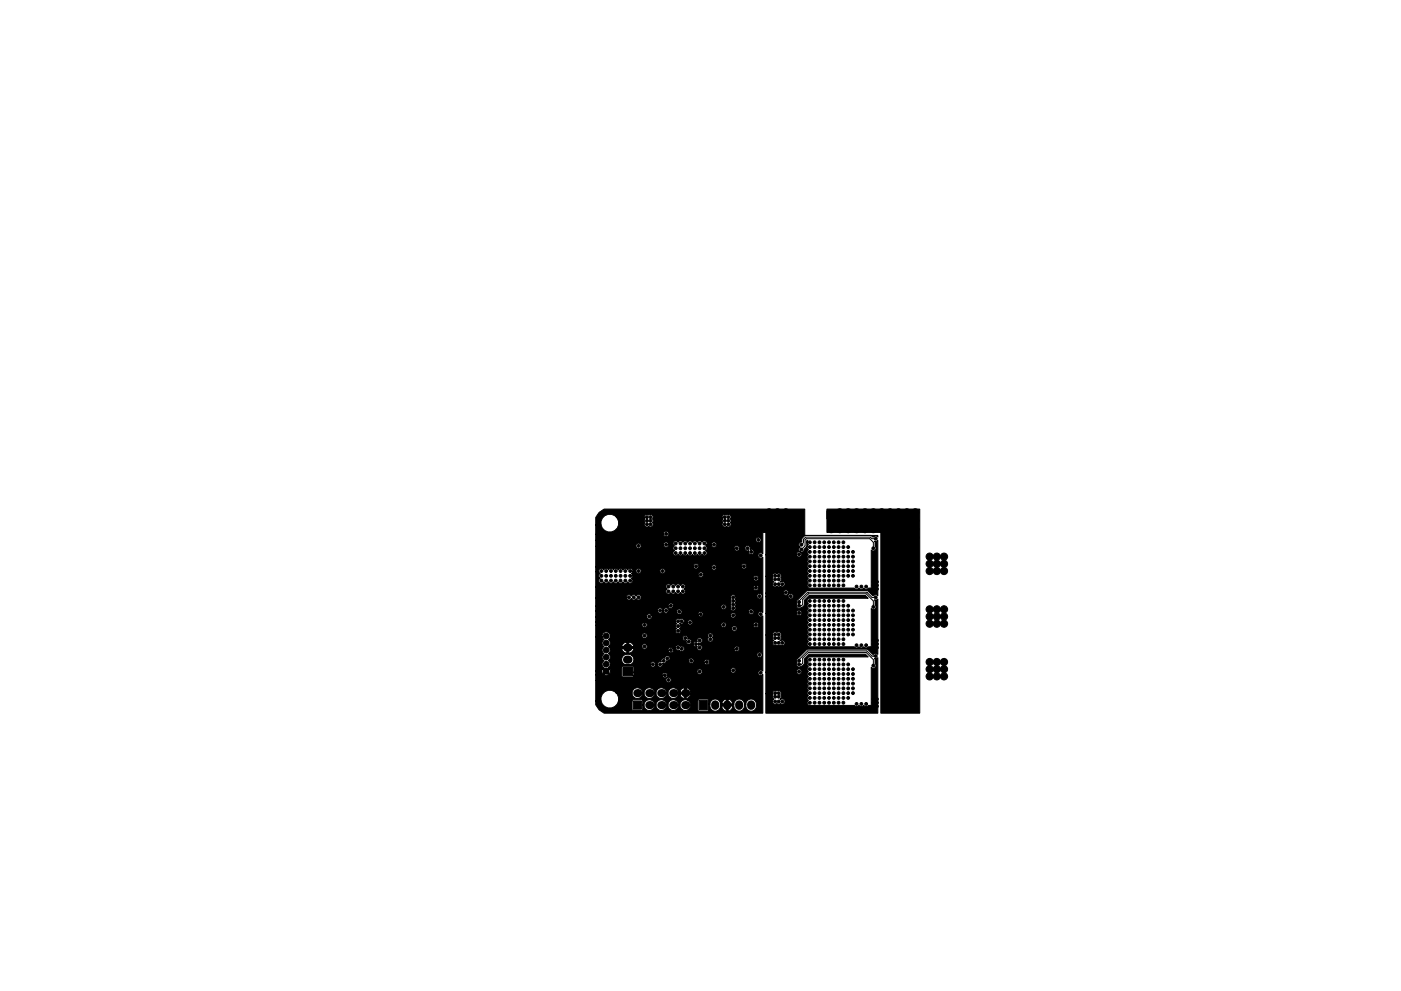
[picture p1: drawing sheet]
<svg xmlns="http://www.w3.org/2000/svg" width="297mm" height="210mm" viewBox="0 0 297 210" stroke-linecap="round" stroke-linejoin="round" font-family="sans-serif">
<g fill="#000" stroke="#000" stroke-width=".21">
<path d="M127 108.7l1.1-.7h42.5l.1 5.6h15.4v.3l-.3-.2-.8 .2-.5-.3h-13.7l-.8 .7v.7a.58 .58 0 0 0-.6 .4 .58 .58 0 0 0 .3 .7 .57 .57 0 0 0-.1 1 .57 .57 0 0 0 .9-.6l.5-.5 .1-1.3h.2l-.2 .5 .3 .3a.69 .69 0 0 0 0 1.1 .64 .64 0 0 0 0 1 .64 .64 0 0 0 0 1 .64 .64 0 0 0 0 1.1 .64 .64 0 0 0 0 1 .64 .64 0 0 0 0 1 .64 .64 0 0 0 0 1 .64 .64 0 0 0 0 1 .68 .68 0 0 0 0 1.1h9.7a.64 .64 0 0 0 1 0 .64 .64 0 0 0 1.1 0l.1 .1a.57 .57 0 0 0 .8-.1l.6-.1v-8a.57 .57 0 0 0 .9 0 .57 .57 0 0 0-.1-.8l-.1-1.1 .4 .1 .3-.3v11.8l-.5-.2-.6 .2-1.2-1.1h-12.5l-2.4 2.1v.5l.1 .2a.59 .59 0 0 0 .1 .9 .59 .59 0 0 0 .8-.1l.6-.5v-1l1.1-1.1h11.9l.6 .6-12.7 .1a.68 .68 0 0 0 0 1 .64 .64 0 0 0 0 1.1 .64 .64 0 0 0 0 1 .64 .64 0 0 0 0 1 .64 .64 0 0 0 0 1 .64 .64 0 0 0 0 1 .64 .64 0 0 0 0 1 .64 .64 0 0 0 0 1.1 .64 .64 0 0 0 0 1 .68 .68 0 0 0 0 1h9.7a.64 .64 0 0 0 1 0 .64 .64 0 0 0 1.1 0l.1 .2a.57 .57 0 0 0 .8-.2h.6v-8.1a.57 .57 0 0 0 .9 .1 .57 .57 0 0 0-.1-.9l-.1-1.1 .4 .1 .3-.2v11.7l-.5-.2-.6 .2-1.2-1.1h-12.5l-2.4 2.2v.4l.1 .3a.59 .59 0 0 0 .1 .8 .59 .59 0 0 0 .8-.1l.6-.5v-1l1.1-1h11.9l.6 .6h-12.7a.68 .68 0 0 0 0 1.1 .64 .64 0 0 0 0 1 .64 .64 0 0 0 0 1 .64 .64 0 0 0 0 1 .64 .64 0 0 0 0 1 .64 .64 0 0 0 0 1.1 .64 .64 0 0 0 0 1 .64 .64 0 0 0 0 1 .64 .64 0 0 0 0 1 .68 .68 0 0 0 0 1.1h9.7a.64 .64 0 0 0 1 0 .64 .64 0 0 0 1.1 0l.1 .1a.57 .57 0 0 0 .8-.1l.6-.1v-8a.57 .57 0 0 0 .9 0 .57 .57 0 0 0-.1-.8l-.1-1.1h.4l.3-.2v11.8h-23.7v-4.1h1.4l.1 .2-.1 .5 .3 .4a.6 .6 0 0 0-.2 .9 .6 .6 0 0 0 .9 .1l.4 .1 .3-.1a.59 .59 0 0 0 .8-.1 .59 .59 0 0 0-.1-.9 .59 .59 0 0 0-.8 .1v-.1a.56 .56 0 0 0 .1-.9 .61 .61 0 0 0 0-.8 .61 .61 0 0 0-.8 0 .57 .57 0 0 0-.7 0 .57 .57 0 0 0-.2 .6h-1.4v-4.6h6.5v.2a.57 .57 0 0 0 1 0 .57 .57 0 0 0-.4-.9 .57 .57 0 0 0-.6 .7h-6.5v-7.9h1.4l.1 .4a.56 .56 0 0 0 .2 .8 .6 .6 0 0 0-.2 .9 .6 .6 0 0 0 .9 .1l.4 .1 .3-.2a.59 .59 0 0 0 .8-.1 .59 .59 0 0 0-.1-.8 .59 .59 0 0 0-.8 0 .56 .56 0 0 0 .1-.9 .61 .61 0 0 0 0-.8 .61 .61 0 0 0-.8-.1 .57 .57 0 0 0-.7 0 .57 .57 0 0 0-.2 .6h-1.4v-4.5h6.5v.2a.57 .57 0 0 0 1 0 .57 .57 0 0 0-.4-.9 .57 .57 0 0 0-.6 .7h-6.5v-3.6h4.7l.1 .2a.57 .57 0 0 0 .9 0 .57 .57 0 0 0-.3-.9 .57 .57 0 0 0-.7 .7h-4.7v-.8h3.7v.2a.57 .57 0 0 0 1 0 .57 .57 0 0 0-.4-.8 .57 .57 0 0 0-.6 .6h-3.7v-3.5h1.4l.1 .3a.56 .56 0 0 0 .2 .8 .6 .6 0 0 0-.2 .9 .6 .6 0 0 0 .9 .1l.4 .1 .3-.1a.59 .59 0 0 0 .8-.1 .59 .59 0 0 0-.1-.8 .59 .59 0 0 0-.8 0v-.1a.56 .56 0 0 0 .1-.9 .61 .61 0 0 0 0-.8 .61 .61 0 0 0-.8 0 .57 .57 0 0 0-.7 0 .57 .57 0 0 0-.2 .6h-1.4v-4.6h6.5v.2a.57 .57 0 0 0 1 0 .57 .57 0 0 0-.4-.9 .57 .57 0 0 0-.6 .7h-6.5l-.1-4.7h-.6v4.5a.57 .57 0 0 0-.8-.1 .57 .57 0 0 0 0 .9 .57 .57 0 0 0 .8-.1v11.7l-.1-.1a.57 .57 0 0 0-.8 .2 .57 .57 0 0 0 .1 .7 .57 .57 0 0 0 .8-.1v11.8l-.1-.1a.57 .57 0 0 0-.8 .1 .57 .57 0 0 0 .1 .8 .57 .57 0 0 0 .8-.1v8.2h-33.6a2.65 2.65 0 0 1-1.8-2.6h1.1l.3 .7a1.89 1.89 0 0 0 1.9 .8 1.89 1.89 0 0 0 1.5-1.5h2.9v1.8l.3 .2h1.8l.2-.2v-.9h.2a1.13 1.13 0 0 0 1.2 1.1 1.13 1.13 0 0 0 1.1-1.1h.3a1.13 1.13 0 0 0 1.1 1.1 1.13 1.13 0 0 0 1.1-1.1h.3a1.13 1.13 0 0 0 1.2 1.1 1.13 1.13 0 0 0 1.1-1.1h.3a1.13 1.13 0 0 0 1.7 1 1.13 1.13 0 0 0-.1-2h2.2v2l.1 .3h2l.1-.3v-1.2h.3v.4a1.12 1.12 0 0 0 1 1.1 1.12 1.12 0 0 0 1.2-.9h.3l.2 .4 .6 .5 .2-.1v-1h.4v1a.88 .88 0 0 0 .9-1h-2.2l-.1 .2h-.3l.1-.6h2.8a1.17 1.17 0 0 0 1.1 1.5 1.17 1.17 0 0 0 1.1-1.5h.3v.4a1.15 1.15 0 0 0 1.4 1.1 1.15 1.15 0 0 0 .9-1.5 1.13 1.13 0 0 0-1.1-1.1 1.13 1.13 0 0 0-1.2 1.1h-.3v-.4a1.13 1.13 0 0 0-1.3-.7 1.13 1.13 0 0 0-.9 1.1h-2.8l-.1-.2h.3l.1 .2h.9v-1h.4v1h.9v-.2a1.2 1.2 0 0 0-1.1-.9 1.2 1.2 0 0 0-1.2 .9h-.3v-.2a1.13 1.13 0 0 0-1.3-.7 1.13 1.13 0 0 0-.9 1.1h-.3v-.9l-.2-.2h-1.8l-.2 .3h-2.2a1.11 1.11 0 0 0-1.6 1h-.3l-.1-.5a1.13 1.13 0 0 0-1.3-.6 1.13 1.13 0 0 0-.9 1.1h-.3l-.1-.5a1.13 1.13 0 0 0-1.2-.6 1.13 1.13 0 0 0-.9 1.1h-.3l-.1-.5a1.13 1.13 0 0 0-1.3-.6 1.13 1.13 0 0 0-.9 1.1h-.2l-.1-1-.2-.1h-1.7l-.3 .2h-2.9a1.75 1.75 0 0 0-.5-1.7l3.4 .1a1.13 1.13 0 0 0 1.2 1.1 1.13 1.13 0 0 0 1.1-1.2l.2 .1a1.13 1.13 0 0 0 1.2 1.1 1.13 1.13 0 0 0 1.1-1.2l.3 .1a1.13 1.13 0 0 0 1.1 1.1 1.13 1.13 0 0 0 1.1-1.2l.3 .1a1.12 1.12 0 0 0 1 1.1 1.12 1.12 0 0 0 1.2-.8h.4l.2 .4 .5 .4 .2-.1v-.8h.4v.8a.8 .8 0 0 0 .9-.8h-2.2v.1h-.4v-.7h.4v.2h.9v-.9h.4v.9h.9v-.2a1.23 1.23 0 0 0-1.1-.7 1.23 1.23 0 0 0-1.1 .7l-.4-.1a1.13 1.13 0 0 0-1.3-.7 1.13 1.13 0 0 0-.9 1.1h-.3l-.1-.4a1.13 1.13 0 0 0-1.2-.7 1.13 1.13 0 0 0-.9 1.1h-.3l-.1-.4a1.13 1.13 0 0 0-1.3-.7 1.13 1.13 0 0 0-.9 1.1h-.2l-.1-.4a1.13 1.13 0 0 0-1.3-.7 1.13 1.13 0 0 0-.9 1.1h-3.4l-.3-.2a1.9 1.9 0 0 0-2.1-.1 1.9 1.9 0 0 0-.8 2h-1.1v-4.3h14.9l.1 .2a.57 .57 0 0 0 .9 0 .57 .57 0 0 0-.4-.9 .57 .57 0 0 0-.6 .7h-14.9v-1.2h1.8l.4 .2 .5-.2-.5-.5-.4 .5h-1.8v-.8h1.3l.2 .5 .5-.5h.5l.4 .5 .3-.4-.3-.5-.4 .4h-.5l-.5-.4-.2 .4h-1.3v-7.3h1.4l.3 .6a.87 .87 0 0 0 .1 1.5 .86 .86 0 0 0 0 1.5 .86 .86 0 0 0 0 1.5 .89 .89 0 0 0 0 1.5l.4 .5 .5-.6h2.8v1.8l.3 .2h2l.3-.2h6l.1 .2a.57 .57 0 0 0 .9 0 .57 .57 0 0 0-.3-.9 .57 .57 0 0 0-.7 .7h-6v-.8h13.4a.57 .57 0 0 0 .7 .4 .57 .57 0 0 0 .4-.7h6l.1 .3a.57 .57 0 0 0 .9 0 .57 .57 0 0 0-.3-.9 .57 .57 0 0 0-.7 .6h-6l-.1-.1a.57 .57 0 0 0-.7-.2 .57 .57 0 0 0-.3 .6h-13.4v-1.1l-.3-.1h-2l-.3 .2h-2.8l.4-.5h8.5a.57 .57 0 0 0 .5 .4 .57 .57 0 0 0 .6-.4h.4l.1 .2a.57 .57 0 0 0 .7 .2 .57 .57 0 0 0 .3-.8h.5l.3-.4h4.7l.1 .2a.56 .56 0 0 0 .9 .1h2.3l.1 .2a.57 .57 0 0 0 .9 0 .57 .57 0 0 0-.3-.9 .57 .57 0 0 0-.7 .7l-2.3-.1a.57 .57 0 0 0-.3-.9 .57 .57 0 0 0-.7 .7l-4.7-.1a.57 .57 0 0 0 .7-.4 .57 .57 0 0 0-.4-.7 .57 .57 0 0 0-.7 .6l-.3-.1a.56 .56 0 0 0-.4 .9l-.4-.1a.57 .57 0 0 0-.4 .7h-.4v-.2a.57 .57 0 0 0-.7-.5 .57 .57 0 0 0-.4 .7h-8.5l-.1-.7-.3-.2 .2-.3h2.6a1.28 1.28 0 0 0 1.5 1.2 1.28 1.28 0 0 0 1-1.6l-.4-.5h26.6l.1 .3a.57 .57 0 0 0 .9 0 .57 .57 0 0 0-.4-.9 .57 .57 0 0 0-.6 .6h-26.6l-.2-.1a1.31 1.31 0 0 0-1.9 1h-2.5a.87 .87 0 0 0-.3-1.2 .84 .84 0 0 0 .4-.9h2.4l.5 .6 .4 .2 .2-.1v-.9h.4v.9a.92 .92 0 0 0 .9-.5h7.5l.1 .2a.57 .57 0 0 0 .8 .2 .57 .57 0 0 0 0-.9h.6l.5 .5 .3-.1a.57 .57 0 0 0 .8 .3 .57 .57 0 0 0 .2-.8 .57 .57 0 0 0-.7-.2 .57 .57 0 0 0-.7-.3 .57 .57 0 0 0-.4 .6l-.6-.1a.57 .57 0 0 0-.7 0 .57 .57 0 0 0-.2 .6h-7.5l.1-.4-4.9 .2-.3-.5h7a.57 .57 0 0 0 .8 .4 .57 .57 0 0 0 .2-.9h9.9l.3 .3h.5a.56 .56 0 0 0 .2 .8 .56 .56 0 0 0 .8-.1h6.8l.1 .2a.57 .57 0 0 0 1 0 .57 .57 0 0 0-.4-.9 .57 .57 0 0 0-.7 .7l-6.8-.1a.57 .57 0 0 0 0-.7 .57 .57 0 0 0-.7-.1v-.5h.1a.57 .57 0 0 0 .7-.5 .57 .57 0 0 0-.7-.6 .57 .57 0 0 0-.4 .8h-.3a.57 .57 0 0 0-.5 .7l-10-.1a.57 .57 0 0 0-.7 0 .57 .57 0 0 0-.2 .6l-7.1-.1 .1-.2h2.7l.1 .2h1v-.9h.4v.9h1a1.04 1.04 0 0 0-1.4-.9 .98 .98 0 0 0-1.1 .7h-2.7l.2-.1a.87 .87 0 0 0-.3-1.2l.2-.2h15.5l.3 .4h.5a.57 .57 0 0 0 .5 .8 .57 .57 0 0 0 .6-.6 .57 .57 0 0 0-.8-.5l.1-.3-.2-.3h4.4v.2a.62 .62 0 0 0 .1 .8 .62 .62 0 0 0 .8 0 .62 .62 0 0 0 .1-.8 .57 .57 0 0 0-.4-.9 .57 .57 0 0 0-.6 .7l-4.5-.1a.57 .57 0 0 0-.6 0 .57 .57 0 0 0-.3 .6h-15.5l.2-.5h6.7l.1 .2a.57 .57 0 0 0 .9 0 .57 .57 0 0 0-.3-.9 .57 .57 0 0 0-.7 .7h-6.7v-.2a.88 .88 0 0 0-1-.7 .88 .88 0 0 0-.7 1h-1.4v-2.4h9.8l.1 .2a.57 .57 0 0 0 .9 0 .57 .57 0 0 0-.3-.9 .57 .57 0 0 0-.7 .7h-9.8v-.8h16.9l.3 .4-.2 .2a.56 .56 0 0 0 .2 .8 .57 .57 0 0 0-.2 .9 .57 .57 0 0 0 .8 .1 .57 .57 0 0 0 .1-.8h10.9l.1 .2a.57 .57 0 0 0 1 0 .57 .57 0 0 0-.4-.9 .57 .57 0 0 0-.7 .7h-10.9l-.2-.2 .2-.1 .1-.5h8.6v.2a.57 .57 0 0 0 .6 .2 .57 .57 0 0 0 .5-.4h5.7l.1 .2a.57 .57 0 0 0 1 0 .57 .57 0 0 0-.4-.9 .57 .57 0 0 0-.7 .7h-5.7v-.2a.57 .57 0 0 0-.7-.5 .57 .57 0 0 0-.4 .7h-8.6l-.3-.4 .6 .1 .4-.2h.7a.57 .57 0 0 0 .9 .4 .57 .57 0 0 0 0-1 .57 .57 0 0 0-.9 .4v.2h-.7a.61 .61 0 0 0-.1-.8 .61 .61 0 0 0-.8-.1 .57 .57 0 0 0-.7 0 .57 .57 0 0 0-.2 .6h-16.9v-1h10.8l.1 .2a.57 .57 0 0 0 .8 .2 .57 .57 0 0 0 .1-.9h9.9l.1 .2a.56 .56 0 0 0 .9 .1h5.9l.1 .2a.57 .57 0 0 0 .9 0 .57 .57 0 0 0-.3-.9 .57 .57 0 0 0-.7 .7h-5.9l.2-.5-.2-.3h9.7l.1 .2a.57 .57 0 0 0 .9 0 .57 .57 0 0 0-.3-.9 .57 .57 0 0 0-.7 .7l-9.8-.1a.57 .57 0 0 0-.6 0 .57 .57 0 0 0-.3 .6l-10-.1a.57 .57 0 0 0-.7 0 .57 .57 0 0 0-.2 .6h-10.8v-1.3h13.1l.1 .3a.57 .57 0 0 0 .6 .2 .57 .57 0 0 0 .4-.5l.2 .3a.56 .56 0 0 0 1 0h1.8v.2a.57 .57 0 0 0 1 0 .57 .57 0 0 0-.4-.9 .57 .57 0 0 0-.6 .7h-1.8a.57 .57 0 0 0-.4-.9 .57 .57 0 0 0-.6 .6h-.2v-.2a.57 .57 0 0 0-.7-.4 .57 .57 0 0 0-.4 .6h-13.1v-1h15.4l.1 .2a.56 .56 0 0 0 .9 .1h10.2v.2a.57 .57 0 0 0 1 0 .57 .57 0 0 0-.4-.9 .57 .57 0 0 0-.6 .7l-10.2-.1a.57 .57 0 0 0-.3-.8 .57 .57 0 0 0-.7 .6h-15.4v-1.7h6.5l.1 .2a.56 .56 0 0 0 1-.1l.1 .2a.56 .56 0 0 0 .9-.2 .57 .57 0 0 0 .6 .3 .57 .57 0 0 0 .4-.4h19l.1 .2-.1 .3 .1 .5-.1 .3 .1 .4a.62 .62 0 0 0 0 .8 .62 .62 0 0 0 .9 0 .62 .62 0 0 0 0-.8l.1-.4-.1-.3 .1-.5-.1-.3 .1-.5h4.5a.57 .57 0 0 0 .9 .4 .57 .57 0 0 0 0-1 .57 .57 0 0 0-.9 .4v.2h-4.5a.57 .57 0 0 0-.7-.4 .57 .57 0 0 0-.4 .7h-19v-.3a.57 .57 0 0 0-.4-.4 .57 .57 0 0 0-.6 .3l-.2-.2a.56 .56 0 0 0-.8 .2 .57 .57 0 0 0-.7-.3 .57 .57 0 0 0-.4 .7h-6.5v-2.3h14.9l.3 .4a.57 .57 0 0 0-.2 .9 .57 .57 0 0 0 .9-.2l.2 .2a.56 .56 0 0 0 .9-.2l.1 .2a.56 .56 0 0 0 .9-.2 .57 .57 0 0 0 .9 .2 .57 .57 0 0 0-.2-.9l.2-.2h14.5l.1 .2a.57 .57 0 0 0 1 0 .57 .57 0 0 0-.4-.9 .57 .57 0 0 0-.7 .7h-14.4a.57 .57 0 0 0-.2-.8 .57 .57 0 0 0-.8 .2l-.2-.2a.56 .56 0 0 0-.8 .2l-.2-.2a.56 .56 0 0 0-.9 .2 .57 .57 0 0 0-.7-.3 .57 .57 0 0 0-.3 .7h-14.9v-3.3h.6l.4 .4-.3 .1a.56 .56 0 0 0 .3 .9 .57 .57 0 0 0-.2 .9 .57 .57 0 0 0 .9-.2l.2 .3a.56 .56 0 0 0 .8-.3l.2 .3a.56 .56 0 0 0 .8-.3l.2 .3a.56 .56 0 0 0 .9-.3l.2 .3a.56 .56 0 0 0 .8-.3l.2 .3a.56 .56 0 0 0 .8-.3 .57 .57 0 0 0 .8 .3 .57 .57 0 0 0 .1-.9h25.7l.1 .2a.57 .57 0 0 0 1 0 .57 .57 0 0 0-.4-.9 .57 .57 0 0 0-.7 .7h-25.7l-.1-.1 .2-.2 .1-.5h13.8l.1 .2a.57 .57 0 0 0 1 0 .57 .57 0 0 0-.4-.8 .57 .57 0 0 0-.7 .6h-13.8l-.3-.3 .3-.4h.6l.1 .2a.57 .57 0 0 0 .6 .2 .57 .57 0 0 0 .4-.4h4l.1 .2a.57 .57 0 0 0 .9 0 .57 .57 0 0 0-.3-.9 .57 .57 0 0 0-.7 .7h-4v-.3a.57 .57 0 0 0-.6-.4 .57 .57 0 0 0-.5 .7h-.6v-.3a.57 .57 0 0 0-.5-.4 .57 .57 0 0 0-.6 .3l-.2-.2a.56 .56 0 0 0-.8 .2l-.2-.2a.56 .56 0 0 0-.8 .2l-.2-.2a.56 .56 0 0 0-.9 .2l-.1-.2a.56 .56 0 0 0-.9 .2l-.2-.2a.56 .56 0 0 0-.8 .2 .57 .57 0 0 0-.7-.3 .57 .57 0 0 0-.4 .7h-.6v-1.1h20.7l.1 .3a.56 .56 0 0 0 .9 0h2.8l.1 .2a.57 .57 0 0 0 .7 .2 .57 .57 0 0 0 .3-.7h5.3l.1 .3a.57 .57 0 0 0 .9 0 .57 .57 0 0 0-.4-.9 .57 .57 0 0 0-.6 .6h-5.3v-.1a.57 .57 0 0 0-.7-.2 .57 .57 0 0 0-.4 .6h-2.7a.57 .57 0 0 0-.4-.9 .57 .57 0 0 0-.7 .6h-20.7v-4.3h8.5l.1 .2a.57 .57 0 0 0 .7 .2 .57 .57 0 0 0 .3-.6h4.8v.2a.57 .57 0 0 0 .8 .2 .57 .57 0 0 0 .3-.7h.9l.3 .4-.2 .2a.56 .56 0 0 0 .2 .8 .57 .57 0 0 0-.2 .9 .57 .57 0 0 0 1-.1l.2 .2a.56 .56 0 0 0 .8-.2l.2 .2a.56 .56 0 0 0 .8-.2l.2 .2a.56 .56 0 0 0 .8-.2l.2 .2a.56 .56 0 0 0 .8-.2l.2 .2a.56 .56 0 0 0 .8-.2 .57 .57 0 0 0 1 .1 .57 .57 0 0 0-.2-.9l.3-.4h5.7l.1 .2a.57 .57 0 0 0 .6 .3 .57 .57 0 0 0 .5-.5h1.1l.3 .4h.6a.57 .57 0 0 0 .4 .9 .57 .57 0 0 0 .6-.7 .57 .57 0 0 0-.8-.4 .57 .57 0 0 0-.4-.8 .57 .57 0 0 0-.7 .6h-1.1v-.2a.57 .57 0 0 0-.7-.4 .57 .57 0 0 0-.5 .6h-5.7l-.1-.4-.2-.2 .2-.1h1a.57 .57 0 0 0 .9 .3 .57 .57 0 0 0 0-.9 .57 .57 0 0 0-.9 .4v.2h-1a.57 .57 0 0 0-.1-.9 .57 .57 0 0 0-.9 .3l-.1-.3a.56 .56 0 0 0-.9 .3l-.2-.3a.56 .56 0 0 0-.8 .3l-.2-.3a.56 .56 0 0 0-.8 .3l-.2-.3a.56 .56 0 0 0-.8 .3l-.2-.3a.56 .56 0 0 0-.8 .3 .57 .57 0 0 0-.7-.3 .57 .57 0 0 0-.4 .6h-.9l-.1-.2a.57 .57 0 0 0-.7-.2 .57 .57 0 0 0-.3 .7h-4.8v-.2a.57 .57 0 0 0-.7-.2 .57 .57 0 0 0-.4 .6h-8.5v-1.2h33.9l.1 .2a.57 .57 0 0 0 1 0 .57 .57 0 0 0-.4-.9 .57 .57 0 0 0-.7 .7h-33.9v-1.3h14.4v.2a.57 .57 0 0 0 1 0 .57 .57 0 0 0-.4-.9 .57 .57 0 0 0-.6 .7h-14.4v-2h1.1l.3 .6a1.89 1.89 0 0 0 2.7 .5 1.89 1.89 0 0 0 .4-2.7h5.8l.2 .3-.2 .3 .2 .5a.61 .61 0 0 0 0 .8 .61 .61 0 0 0 .8 0 .62 .62 0 0 0 .8-.1 .62 .62 0 0 0 0-.8l.1-.4-.2-.3 .2-.3h14.6l.2 .3-.2 .3 .1 .4a.65 .65 0 0 0 .1 .9 .65 .65 0 0 0 .8 0 .62 .62 0 0 0 .8-.1 .62 .62 0 0 0 0-.8l.1-.4-.2-.3a.61 .61 0 0 0 0-.8 .61 .61 0 0 0-.8-.1 .57 .57 0 0 0-.6 0 .57 .57 0 0 0-.3 .6h-14.6v-.2a.66 .66 0 0 0-1-.4 .57 .57 0 0 0-.7 0 .57 .57 0 0 0-.2 .6h-5.8l-.5-.4a1.9 1.9 0 0 0-2.1 0 1.9 1.9 0 0 0-.8 2h-1.1v-1.6zM175.3 108.4h1.7v1.7h-1.7zM132.1 141.6h2v1.8h-2zM134.3 148.7h1.7v1.8h-1.7zM148.2 148.6h1.8v2h-1.8zM175.3 108h19.7v43.3h-8.2l-.1-38.3h-11.4z"/>
<circle cx="134.6" cy="110.5" r=".3"/>
<circle cx="134.6" cy="111.2" r=".3"/>
<circle cx="134.6" cy="109.7" r=".3"/>
<circle cx="135.4" cy="110.5" r=".3"/>
<circle cx="135.4" cy="115.8" r=".3"/>
<circle cx="135.4" cy="111.2" r=".3"/>
<circle cx="135.4" cy="109.7" r=".3"/>
<circle cx="137.2" cy="118.4" r=".3"/>
<circle cx="137.2" cy="109.7" r=".3"/>
<circle cx="137.2" cy="117.6" r=".3"/>
<circle cx="137.2" cy="119.1" r=".3"/>
<circle cx="137.2" cy="110.5" r=".3"/>
<circle cx="137.2" cy="111.2" r=".3"/>
<circle cx="137.9" cy="111.2" r=".3"/>
<circle cx="137.9" cy="117.6" r=".3"/>
<circle cx="137.9" cy="110.5" r=".3"/>
<circle cx="137.9" cy="118.4" r=".3"/>
<circle cx="137.9" cy="119.1" r=".3"/>
<circle cx="137.9" cy="109.7" r=".3"/>
<circle cx="138.7" cy="118.4" r=".3"/>
<circle cx="138.7" cy="117.6" r=".3"/>
<circle cx="138.7" cy="119.1" r=".3"/>
<circle cx="140.2" cy="111.2" r=".3"/>
<circle cx="140.2" cy="109.7" r=".3"/>
<circle cx="140.2" cy="110.5" r=".3"/>
<circle cx="141" cy="110.5" r=".3"/>
<circle cx="141" cy="111.2" r=".3"/>
<circle cx="141" cy="109.7" r=".3"/>
<circle cx="141.2" cy="115.6" r=".3"/>
<circle cx="141.2" cy="113.3" r=".3"/>
<circle cx="143.3" cy="117.3" r=".3"/>
<circle cx="143.3" cy="116.3" r=".3"/>
<circle cx="143.3" cy="115.3" r=".3"/>
<circle cx="144.3" cy="116.3" r=".3"/>
<circle cx="144.3" cy="117.3" r=".3"/>
<circle cx="144.3" cy="115.3" r=".3"/>
<circle cx="145.3" cy="116.3" r=".3"/>
<circle cx="145.3" cy="115.3" r=".3"/>
<circle cx="145.3" cy="117.3" r=".3"/>
<circle cx="146.3" cy="117.3" r=".3"/>
<circle cx="146.3" cy="115.3" r=".3"/>
<circle cx="146.3" cy="116.3" r=".3"/>
<circle cx="147.3" cy="117.3" r=".3"/>
<circle cx="147.3" cy="116.3" r=".3"/>
<circle cx="147.3" cy="115.3" r=".3"/>
<circle cx="148.3" cy="116.3" r=".3"/>
<circle cx="148.3" cy="117.3" r=".3"/>
<circle cx="148.3" cy="115.3" r=".3"/>
<circle cx="149.4" cy="115.3" r=".3"/>
<circle cx="149.4" cy="116.3" r=".3"/>
<circle cx="149.4" cy="117.3" r=".3"/>
<circle cx="151.1" cy="109.7" r=".3"/>
<circle cx="151.1" cy="109" r=".3"/>
<circle cx="151.1" cy="110.5" r=".3"/>
<circle cx="151.4" cy="115.6" r=".3"/>
<circle cx="151.9" cy="110.5" r=".3"/>
<circle cx="151.9" cy="109.7" r=".3"/>
<circle cx="151.9" cy="109" r=".3"/>
<circle cx="153.2" cy="117.6" r=".3"/>
<circle cx="153.2" cy="118.4" r=".3"/>
<circle cx="153.2" cy="119.1" r=".3"/>
<circle cx="153.7" cy="111.2" r=".3"/>
<circle cx="153.7" cy="109.7" r=".3"/>
<circle cx="153.7" cy="110.5" r=".3"/>
<circle cx="153.9" cy="118.4" r=".3"/>
<circle cx="153.9" cy="117.6" r=".3"/>
<circle cx="153.9" cy="119.1" r=".3"/>
<circle cx="154.4" cy="111.2" r=".3"/>
<circle cx="154.4" cy="110.5" r=".3"/>
<circle cx="154.4" cy="109.7" r=".3"/>
<circle cx="154.7" cy="118.4" r=".3"/>
<circle cx="154.7" cy="117.6" r=".3"/>
<circle cx="154.7" cy="119.1" r=".3"/>
<circle cx="156.2" cy="116.3" r=".3"/>
<circle cx="156.7" cy="109.7" r=".3"/>
<circle cx="156.7" cy="110.5" r=".3"/>
<circle cx="156.7" cy="111.2" r=".3"/>
<circle cx="157.5" cy="110.5" r=".3"/>
<circle cx="157.5" cy="111.2" r=".3"/>
<circle cx="157.5" cy="109.7" r=".3"/>
<circle cx="158.5" cy="116.3" r=".3"/>
<circle cx="159.3" cy="117.1" r=".3"/>
<circle cx="160" cy="115.3" r=".3"/>
<circle cx="160.8" cy="114.5" r=".3"/>
<circle cx="161.3" cy="117.9" r=".3"/>
<circle cx="163.1" cy="110.5" r=".76"/>
<circle cx="163.1" cy="112.3" r=".76"/>
<circle cx="163.1" cy="108.7" r=".76"/>
<circle cx="164.8" cy="110.5" r=".76"/>
<circle cx="164.8" cy="112.3" r=".76"/>
<circle cx="164.8" cy="108.7" r=".76"/>
<circle cx="166.6" cy="110.5" r=".76"/>
<circle cx="166.6" cy="112.3" r=".76"/>
<circle cx="166.6" cy="108.7" r=".76"/>
<circle cx="168.7" cy="109.2" r=".85"/>
<circle cx="169.4" cy="117.6" r=".3"/>
<circle cx="169.9" cy="116.6" r=".3"/>
<circle cx="169.9" cy="115.6" r=".3"/>
<circle cx="171.7" cy="119.1" r=".3"/>
<circle cx="171.7" cy="115.1" r=".3"/>
<circle cx="171.7" cy="118.1" r=".3"/>
<circle cx="171.7" cy="116.1" r=".3"/>
<circle cx="171.7" cy="117.1" r=".3"/>
<circle cx="172.7" cy="115.1" r=".3"/>
<circle cx="172.7" cy="117.1" r=".3"/>
<circle cx="172.7" cy="119.1" r=".3"/>
<circle cx="172.7" cy="116.1" r=".3"/>
<circle cx="172.7" cy="118.1" r=".3"/>
<circle cx="173.7" cy="115.1" r=".3"/>
<circle cx="173.7" cy="116.1" r=".3"/>
<circle cx="173.7" cy="117.1" r=".3"/>
<circle cx="173.7" cy="118.1" r=".3"/>
<circle cx="173.7" cy="119.1" r=".3"/>
<circle cx="174.8" cy="116.1" r=".3"/>
<circle cx="174.8" cy="115.1" r=".3"/>
<circle cx="174.8" cy="118.1" r=".3"/>
<circle cx="174.8" cy="119.1" r=".3"/>
<circle cx="174.8" cy="117.1" r=".3"/>
<circle cx="175.8" cy="118.1" r=".3"/>
<circle cx="175.8" cy="117.1" r=".3"/>
<circle cx="175.8" cy="115.1" r=".3"/>
<circle cx="175.8" cy="116.1" r=".3"/>
<circle cx="175.8" cy="119.1" r=".3"/>
<circle cx="176.3" cy="112.3" r=".76"/>
<circle cx="176.3" cy="110.7" r=".76"/>
<circle cx="176.8" cy="117.1" r=".3"/>
<circle cx="176.8" cy="116.1" r=".3"/>
<circle cx="176.8" cy="115.1" r=".3"/>
<circle cx="176.8" cy="118.1" r=".3"/>
<circle cx="176.8" cy="119.1" r=".3"/>
<circle cx="177.8" cy="118.1" r=".3"/>
<circle cx="177.8" cy="115.1" r=".3"/>
<circle cx="177.8" cy="116.1" r=".3"/>
<circle cx="177.8" cy="117.1" r=".3"/>
<circle cx="177.8" cy="119.1" r=".3"/>
<circle cx="178.1" cy="110.5" r=".76"/>
<circle cx="178.1" cy="112.3" r=".76"/>
<circle cx="178.1" cy="108.7" r=".76"/>
<circle cx="178.8" cy="115.1" r=".3"/>
<circle cx="178.8" cy="118.1" r=".3"/>
<circle cx="178.8" cy="116.1" r=".3"/>
<circle cx="178.8" cy="117.1" r=".3"/>
<circle cx="178.8" cy="119.1" r=".3"/>
<circle cx="179.8" cy="108.7" r=".76"/>
<circle cx="179.8" cy="110.5" r=".76"/>
<circle cx="179.8" cy="112.3" r=".76"/>
<circle cx="179.8" cy="118.1" r=".3"/>
<circle cx="179.8" cy="119.1" r=".3"/>
<circle cx="179.8" cy="116.1" r=".3"/>
<circle cx="179.8" cy="117.1" r=".3"/>
<circle cx="180.8" cy="119.1" r=".3"/>
<circle cx="180.8" cy="117.1" r=".3"/>
<circle cx="180.8" cy="118.1" r=".3"/>
<circle cx="181.6" cy="108.7" r=".76"/>
<circle cx="181.6" cy="110.5" r=".76"/>
<circle cx="181.6" cy="112.3" r=".76"/>
<circle cx="183.4" cy="112.3" r=".76"/>
<circle cx="183.4" cy="108.7" r=".76"/>
<circle cx="183.4" cy="110.5" r=".76"/>
<circle cx="185.2" cy="110.5" r=".76"/>
<circle cx="185.2" cy="108.7" r=".76"/>
<circle cx="185.2" cy="112.3" r=".76"/>
<circle cx="185.2" cy="116.3" r=".3"/>
<circle cx="185.7" cy="114.3" r=".3"/>
<circle cx="186.9" cy="112.3" r=".76"/>
<circle cx="186.9" cy="110.5" r=".76"/>
<circle cx="186.9" cy="108.7" r=".76"/>
<circle cx="188.7" cy="112.3" r=".76"/>
<circle cx="188.7" cy="110.5" r=".76"/>
<circle cx="188.7" cy="108.7" r=".76"/>
<circle cx="190.5" cy="110.5" r=".76"/>
<circle cx="190.5" cy="108.7" r=".76"/>
<circle cx="190.5" cy="112.3" r=".76"/>
<circle cx="192.3" cy="108.7" r=".76"/>
<circle cx="192.3" cy="112.3" r=".76"/>
<circle cx="192.3" cy="110.5" r=".76"/>
<circle cx="192.3" cy="114" r=".76"/>
<circle cx="194.1" cy="114" r=".76"/>
<circle cx="194.1" cy="112.3" r=".76"/>
<circle cx="194.1" cy="108.7" r=".76"/>
<circle cx="194.1" cy="110.5" r=".76"/>
<circle cx="197.1" cy="118.1" r=".76"/>
<circle cx="197.1" cy="119.6" r=".76"/>
<circle cx="198.6" cy="118.1" r=".76"/>
<circle cx="198.6" cy="119.6" r=".76"/>
<circle cx="200.2" cy="118.1" r=".76"/>
<circle cx="200.2" cy="119.6" r=".76"/>
<circle cx="127.5" cy="121.2" r=".3"/>
<circle cx="127.5" cy="123.2" r=".3"/>
<circle cx="127.5" cy="122.2" r=".3"/>
<circle cx="127.8" cy="126" r=".3"/>
<circle cx="128.5" cy="136.4" r=".6"/>
<circle cx="128.5" cy="139.4" r=".6"/>
<circle cx="128.5" cy="137.9" r=".6"/>
<circle cx="128.5" cy="134.9" r=".6"/>
<circle cx="128.5" cy="121.2" r=".3"/>
<circle cx="128.5" cy="123.2" r=".3"/>
<circle cx="128.5" cy="122.2" r=".3"/>
<circle cx="129.5" cy="123.2" r=".3"/>
<circle cx="129.5" cy="121.2" r=".3"/>
<circle cx="129.5" cy="122.2" r=".3"/>
<circle cx="130.6" cy="123.2" r=".3"/>
<circle cx="130.6" cy="121.2" r=".3"/>
<circle cx="130.6" cy="122.2" r=".3"/>
<circle cx="131.6" cy="123.2" r=".3"/>
<circle cx="131.6" cy="121.2" r=".3"/>
<circle cx="131.6" cy="122.2" r=".3"/>
<circle cx="132.6" cy="121.2" r=".3"/>
<circle cx="132.6" cy="123.2" r=".3"/>
<circle cx="132.6" cy="122.2" r=".3"/>
<circle cx="133.4" cy="126.7" r=".3"/>
<circle cx="133.6" cy="122.2" r=".3"/>
<circle cx="133.6" cy="123.2" r=".3"/>
<circle cx="133.6" cy="121.2" r=".3"/>
<circle cx="134.4" cy="126.7" r=".3"/>
<circle cx="135.1" cy="123.7" r=".3"/>
<circle cx="135.4" cy="126.7" r=".3"/>
<circle cx="135.4" cy="121.2" r=".3"/>
<circle cx="136.1" cy="123.7" r=".3"/>
<circle cx="136.7" cy="134.9" r=".3"/>
<circle cx="136.7" cy="132.6" r=".3"/>
<circle cx="136.7" cy="137.2" r=".3"/>
<circle cx="137.2" cy="122.9" r=".3"/>
<circle cx="137.7" cy="130.8" r=".3"/>
<circle cx="138.2" cy="122.9" r=".3"/>
<circle cx="139.2" cy="139.9" r=".3"/>
<circle cx="139.2" cy="122.9" r=".3"/>
<circle cx="139.7" cy="135.9" r=".3"/>
<circle cx="139.7" cy="133.9" r=".3"/>
<circle cx="140" cy="129.5" r=".3"/>
<circle cx="140.2" cy="122.9" r=".3"/>
<circle cx="140.5" cy="131.6" r=".3"/>
<circle cx="140.5" cy="121.2" r=".3"/>
<circle cx="141.2" cy="129.5" r=".3"/>
<circle cx="141.2" cy="122.9" r=".3"/>
<circle cx="141.5" cy="139.7" r=".3"/>
<circle cx="141.7" cy="124.5" r=".3"/>
<circle cx="141.7" cy="125.5" r=".3"/>
<circle cx="142.2" cy="128.5" r=".3"/>
<circle cx="142.2" cy="137.9" r=".3"/>
<circle cx="142.2" cy="122.2" r=".3"/>
<circle cx="142.7" cy="124.5" r=".3"/>
<circle cx="142.7" cy="125.5" r=".3"/>
<circle cx="143.3" cy="127" r=".3"/>
<circle cx="143.3" cy="122.2" r=".3"/>
<circle cx="143.8" cy="131.8" r=".3"/>
<circle cx="143.8" cy="133.9" r=".3"/>
<circle cx="143.8" cy="132.8" r=".3"/>
<circle cx="143.8" cy="137.4" r=".3"/>
<circle cx="143.8" cy="124.5" r=".3"/>
<circle cx="143.8" cy="125.5" r=".3"/>
<circle cx="144" cy="129.8" r=".3"/>
<circle cx="144" cy="127" r=".3"/>
<circle cx="144.3" cy="122.2" r=".3"/>
<circle cx="144.5" cy="137.7" r=".3"/>
<circle cx="144.5" cy="131.8" r=".3"/>
<circle cx="144.8" cy="124.5" r=".3"/>
<circle cx="144.8" cy="125.5" r=".3"/>
<circle cx="145.3" cy="135.4" r=".3"/>
<circle cx="146.1" cy="136.1" r=".3"/>
<circle cx="146.3" cy="132.1" r=".3"/>
<circle cx="147.2" cy="131.7" r=".3"/>
<circle cx="147.6" cy="136.6" r=".3"/>
<circle cx="147.6" cy="120.1" r=".3"/>
<circle cx="147.8" cy="123.7" r=".3"/>
<circle cx="148.3" cy="134.9" r=".3"/>
<circle cx="148.3" cy="137.4" r=".3"/>
<circle cx="148.3" cy="135.9" r=".3"/>
<circle cx="148.6" cy="130.3" r=".3"/>
<circle cx="148.6" cy="121.9" r=".3"/>
<circle cx="149.4" cy="120.1" r=".3"/>
<circle cx="149.4" cy="123.7" r=".3"/>
<circle cx="150.6" cy="135.6" r=".3"/>
<circle cx="150.6" cy="134.9" r=".3"/>
<circle cx="150.9" cy="130.6" r=".3"/>
<circle cx="150.9" cy="123.7" r=".3"/>
<circle cx="151.4" cy="120.4" r=".3"/>
<circle cx="151.9" cy="130.6" r=".3"/>
<circle cx="152.4" cy="123.7" r=".3"/>
<circle cx="153.4" cy="132.6" r=".3"/>
<circle cx="153.4" cy="128.8" r=".3"/>
<circle cx="153.9" cy="123.7" r=".3"/>
<circle cx="154.7" cy="135.1" r=".3"/>
<circle cx="154.7" cy="137.7" r=".3"/>
<circle cx="155.4" cy="130.6" r=".3"/>
<circle cx="155.4" cy="127.5" r=".3"/>
<circle cx="155.4" cy="129" r=".3"/>
<circle cx="155.4" cy="128.3" r=".3"/>
<circle cx="155.4" cy="126.7" r=".3"/>
<circle cx="155.7" cy="133.3" r=".3"/>
<circle cx="156.2" cy="137.7" r=".3"/>
<circle cx="156.2" cy="126.2" r=".3"/>
<circle cx="157.7" cy="120.1" r=".3"/>
<circle cx="159.3" cy="129.8" r=".3"/>
<circle cx="160" cy="139.9" r=".3"/>
<circle cx="160" cy="127.5" r=".3"/>
<circle cx="160.3" cy="132.6" r=".3"/>
<circle cx="160.3" cy="136.4" r=".3"/>
<circle cx="160.3" cy="122.7" r=".3"/>
<circle cx="160.3" cy="124.7" r=".3"/>
<circle cx="160.3" cy="123.9" r=".3"/>
<circle cx="161" cy="138.9" r=".3"/>
<circle cx="161" cy="126.5" r=".3"/>
<circle cx="161.3" cy="130.3" r=".3"/>
<circle cx="164.3" cy="135.4" r=".3"/>
<circle cx="164.3" cy="136.4" r=".3"/>
<circle cx="164.3" cy="134.6" r=".3"/>
<circle cx="164.3" cy="123.9" r=".3"/>
<circle cx="164.3" cy="122.2" r=".3"/>
<circle cx="164.3" cy="122.9" r=".3"/>
<circle cx="165.1" cy="135.4" r=".3"/>
<circle cx="165.1" cy="134.6" r=".3"/>
<circle cx="165.1" cy="136.4" r=".3"/>
<circle cx="165.1" cy="123.9" r=".3"/>
<circle cx="165.1" cy="122.9" r=".3"/>
<circle cx="165.1" cy="122.2" r=".3"/>
<circle cx="165.9" cy="134.1" r=".3"/>
<circle cx="165.9" cy="136.4" r=".3"/>
<circle cx="165.9" cy="133.1" r=".3"/>
<circle cx="165.9" cy="137.4" r=".3"/>
<circle cx="165.9" cy="125" r=".3"/>
<circle cx="165.9" cy="123.9" r=".3"/>
<circle cx="165.9" cy="120.6" r=".3"/>
<circle cx="165.9" cy="121.7" r=".3"/>
<circle cx="166.6" cy="134.1" r=".3"/>
<circle cx="166.6" cy="133.1" r=".3"/>
<circle cx="166.6" cy="121.7" r=".3"/>
<circle cx="166.6" cy="120.6" r=".3"/>
<circle cx="166.6" cy="125.7" r=".3"/>
<circle cx="167.4" cy="134.1" r=".3"/>
<circle cx="167.4" cy="133.1" r=".3"/>
<circle cx="167.4" cy="120.6" r=".3"/>
<circle cx="167.4" cy="121.7" r=".3"/>
<circle cx="167.6" cy="126.5" r=".3"/>
<circle cx="168.1" cy="134.1" r=".3"/>
<circle cx="168.1" cy="133.1" r=".3"/>
<circle cx="168.1" cy="120.6" r=".3"/>
<circle cx="168.1" cy="121.7" r=".3"/>
<circle cx="168.9" cy="134.1" r=".3"/>
<circle cx="168.9" cy="133.1" r=".3"/>
<circle cx="168.9" cy="120.6" r=".3"/>
<circle cx="168.9" cy="121.7" r=".3"/>
<circle cx="169.4" cy="128.5" r=".3"/>
<circle cx="169.4" cy="130" r=".3"/>
<circle cx="169.4" cy="127.8" r=".3"/>
<circle cx="169.7" cy="134.1" r=".3"/>
<circle cx="169.7" cy="133.1" r=".3"/>
<circle cx="169.7" cy="120.6" r=".3"/>
<circle cx="169.7" cy="121.7" r=".3"/>
<circle cx="171.7" cy="136.6" r=".3"/>
<circle cx="171.7" cy="134.6" r=".3"/>
<circle cx="171.7" cy="139.9" r=".3"/>
<circle cx="171.7" cy="131.6" r=".3"/>
<circle cx="171.7" cy="132.6" r=".3"/>
<circle cx="171.7" cy="130.6" r=".3"/>
<circle cx="171.7" cy="129.5" r=".3"/>
<circle cx="171.7" cy="133.6" r=".3"/>
<circle cx="171.7" cy="127.5" r=".3"/>
<circle cx="171.7" cy="128.5" r=".3"/>
<circle cx="171.7" cy="135.6" r=".3"/>
<circle cx="171.7" cy="123.2" r=".3"/>
<circle cx="171.7" cy="124.2" r=".3"/>
<circle cx="171.7" cy="121.2" r=".3"/>
<circle cx="171.7" cy="120.1" r=".3"/>
<circle cx="171.7" cy="122.2" r=".3"/>
<circle cx="172.7" cy="129.5" r=".3"/>
<circle cx="172.7" cy="133.6" r=".3"/>
<circle cx="172.7" cy="127.5" r=".3"/>
<circle cx="172.7" cy="128.5" r=".3"/>
<circle cx="172.7" cy="132.6" r=".3"/>
<circle cx="172.7" cy="136.6" r=".3"/>
<circle cx="172.7" cy="135.6" r=".3"/>
<circle cx="172.7" cy="139.9" r=".3"/>
<circle cx="172.7" cy="130.6" r=".3"/>
<circle cx="172.7" cy="131.6" r=".3"/>
<circle cx="172.7" cy="134.6" r=".3"/>
<circle cx="172.7" cy="123.2" r=".3"/>
<circle cx="172.7" cy="121.2" r=".3"/>
<circle cx="172.7" cy="124.2" r=".3"/>
<circle cx="172.7" cy="122.2" r=".3"/>
<circle cx="172.7" cy="120.1" r=".3"/>
<circle cx="173.7" cy="127.5" r=".3"/>
<circle cx="173.7" cy="134.6" r=".3"/>
<circle cx="173.7" cy="132.6" r=".3"/>
<circle cx="173.7" cy="130.6" r=".3"/>
<circle cx="173.7" cy="129.5" r=".3"/>
<circle cx="173.7" cy="131.6" r=".3"/>
<circle cx="173.7" cy="136.6" r=".3"/>
<circle cx="173.7" cy="135.6" r=".3"/>
<circle cx="173.7" cy="128.5" r=".3"/>
<circle cx="173.7" cy="139.9" r=".3"/>
<circle cx="173.7" cy="133.6" r=".3"/>
<circle cx="173.7" cy="121.2" r=".3"/>
<circle cx="173.7" cy="123.2" r=".3"/>
<circle cx="173.7" cy="124.2" r=".3"/>
<circle cx="173.7" cy="120.1" r=".3"/>
<circle cx="173.7" cy="122.2" r=".3"/>
<circle cx="174.8" cy="135.6" r=".3"/>
<circle cx="174.8" cy="128.5" r=".3"/>
<circle cx="174.8" cy="131.6" r=".3"/>
<circle cx="174.8" cy="134.6" r=".3"/>
<circle cx="174.8" cy="136.6" r=".3"/>
<circle cx="174.8" cy="130.6" r=".3"/>
<circle cx="174.8" cy="132.6" r=".3"/>
<circle cx="174.8" cy="139.9" r=".3"/>
<circle cx="174.8" cy="127.5" r=".3"/>
<circle cx="174.8" cy="129.5" r=".3"/>
<circle cx="174.8" cy="133.6" r=".3"/>
<circle cx="174.8" cy="122.2" r=".3"/>
<circle cx="174.8" cy="121.2" r=".3"/>
<circle cx="174.8" cy="120.1" r=".3"/>
<circle cx="174.8" cy="124.2" r=".3"/>
<circle cx="174.8" cy="123.2" r=".3"/>
<circle cx="175.8" cy="132.6" r=".3"/>
<circle cx="175.8" cy="130.6" r=".3"/>
<circle cx="175.8" cy="131.6" r=".3"/>
<circle cx="175.8" cy="129.5" r=".3"/>
<circle cx="175.8" cy="136.6" r=".3"/>
<circle cx="175.8" cy="134.6" r=".3"/>
<circle cx="175.8" cy="135.6" r=".3"/>
<circle cx="175.8" cy="128.5" r=".3"/>
<circle cx="175.8" cy="139.9" r=".3"/>
<circle cx="175.8" cy="127.5" r=".3"/>
<circle cx="175.8" cy="133.6" r=".3"/>
<circle cx="175.8" cy="122.2" r=".3"/>
<circle cx="175.8" cy="120.1" r=".3"/>
<circle cx="175.8" cy="121.2" r=".3"/>
<circle cx="175.8" cy="123.2" r=".3"/>
<circle cx="175.8" cy="124.2" r=".3"/>
<circle cx="176.8" cy="128.5" r=".3"/>
<circle cx="176.8" cy="133.6" r=".3"/>
<circle cx="176.8" cy="131.6" r=".3"/>
<circle cx="176.8" cy="136.6" r=".3"/>
<circle cx="176.8" cy="127.5" r=".3"/>
<circle cx="176.8" cy="130.6" r=".3"/>
<circle cx="176.8" cy="132.6" r=".3"/>
<circle cx="176.8" cy="139.9" r=".3"/>
<circle cx="176.8" cy="134.6" r=".3"/>
<circle cx="176.8" cy="135.6" r=".3"/>
<circle cx="176.8" cy="129.5" r=".3"/>
<circle cx="176.8" cy="122.2" r=".3"/>
<circle cx="176.8" cy="121.2" r=".3"/>
<circle cx="176.8" cy="120.1" r=".3"/>
<circle cx="176.8" cy="124.2" r=".3"/>
<circle cx="176.8" cy="123.2" r=".3"/>
<circle cx="177.8" cy="136.6" r=".3"/>
<circle cx="177.8" cy="139.9" r=".3"/>
<circle cx="177.8" cy="127.5" r=".3"/>
<circle cx="177.8" cy="131.6" r=".3"/>
<circle cx="177.8" cy="132.6" r=".3"/>
<circle cx="177.8" cy="129.5" r=".3"/>
<circle cx="177.8" cy="134.6" r=".3"/>
<circle cx="177.8" cy="133.6" r=".3"/>
<circle cx="177.8" cy="135.6" r=".3"/>
<circle cx="177.8" cy="130.6" r=".3"/>
<circle cx="177.8" cy="128.5" r=".3"/>
<circle cx="177.8" cy="120.1" r=".3"/>
<circle cx="177.8" cy="121.2" r=".3"/>
<circle cx="177.8" cy="122.2" r=".3"/>
<circle cx="177.8" cy="124.2" r=".3"/>
<circle cx="177.8" cy="123.2" r=".3"/>
<circle cx="178.8" cy="131.6" r=".3"/>
<circle cx="178.8" cy="134.6" r=".3"/>
<circle cx="178.8" cy="135.6" r=".3"/>
<circle cx="178.8" cy="130.6" r=".3"/>
<circle cx="178.8" cy="127.5" r=".3"/>
<circle cx="178.8" cy="129.5" r=".3"/>
<circle cx="178.8" cy="132.6" r=".3"/>
<circle cx="178.8" cy="136.6" r=".3"/>
<circle cx="178.8" cy="128.5" r=".3"/>
<circle cx="178.8" cy="139.9" r=".3"/>
<circle cx="178.8" cy="133.6" r=".3"/>
<circle cx="178.8" cy="122.2" r=".3"/>
<circle cx="178.8" cy="120.1" r=".3"/>
<circle cx="178.8" cy="123.2" r=".3"/>
<circle cx="178.8" cy="121.2" r=".3"/>
<circle cx="178.8" cy="124.2" r=".3"/>
<circle cx="179.8" cy="134.6" r=".3"/>
<circle cx="179.8" cy="130.6" r=".3"/>
<circle cx="179.8" cy="132.6" r=".3"/>
<circle cx="179.8" cy="131.6" r=".3"/>
<circle cx="179.8" cy="129.5" r=".3"/>
<circle cx="179.8" cy="133.6" r=".3"/>
<circle cx="179.8" cy="128.5" r=".3"/>
<circle cx="179.8" cy="121.2" r=".3"/>
<circle cx="179.8" cy="120.1" r=".3"/>
<circle cx="179.8" cy="122.2" r=".3"/>
<circle cx="180.8" cy="129.5" r=".3"/>
<circle cx="180.8" cy="133.6" r=".3"/>
<circle cx="180.8" cy="132.6" r=".3"/>
<circle cx="180.8" cy="134.6" r=".3"/>
<circle cx="180.8" cy="131.6" r=".3"/>
<circle cx="180.8" cy="130.6" r=".3"/>
<circle cx="180.8" cy="121.2" r=".3"/>
<circle cx="180.8" cy="122.2" r=".3"/>
<circle cx="180.8" cy="120.1" r=".3"/>
<circle cx="181.6" cy="136.9" r=".3"/>
<circle cx="181.6" cy="124.5" r=".3"/>
<circle cx="182.6" cy="136.9" r=".3"/>
<circle cx="182.6" cy="124.5" r=".3"/>
<circle cx="183.6" cy="136.9" r=".3"/>
<circle cx="183.6" cy="124.5" r=".3"/>
<circle cx="185.2" cy="135.9" r=".3"/>
<circle cx="185.2" cy="128.8" r=".3"/>
<circle cx="185.2" cy="137.4" r=".3"/>
<circle cx="185.2" cy="136.6" r=".3"/>
<circle cx="185.2" cy="124.2" r=".3"/>
<circle cx="185.2" cy="123.4" r=".3"/>
<circle cx="185.2" cy="125" r=".3"/>
<circle cx="185.7" cy="139.2" r=".3"/>
<circle cx="185.7" cy="126.7" r=".3"/>
<circle cx="185.9" cy="135.9" r=".3"/>
<circle cx="185.9" cy="136.6" r=".3"/>
<circle cx="185.9" cy="137.4" r=".3"/>
<circle cx="185.9" cy="125" r=".3"/>
<circle cx="185.9" cy="123.4" r=".3"/>
<circle cx="185.9" cy="124.2" r=".3"/>
<circle cx="187.5" cy="135.9" r=".3"/>
<circle cx="187.5" cy="136.9" r=".3"/>
<circle cx="187.5" cy="124.5" r=".3"/>
<circle cx="187.5" cy="123.4" r=".3"/>
<circle cx="188.5" cy="137.4" r=".3"/>
<circle cx="188.5" cy="136.6" r=".3"/>
<circle cx="188.5" cy="135.9" r=".3"/>
<circle cx="188.5" cy="125" r=".3"/>
<circle cx="188.5" cy="123.4" r=".3"/>
<circle cx="188.5" cy="124.2" r=".3"/>
<circle cx="189.2" cy="136.6" r=".3"/>
<circle cx="189.2" cy="137.4" r=".3"/>
<circle cx="189.2" cy="135.9" r=".3"/>
<circle cx="189.2" cy="124.2" r=".3"/>
<circle cx="189.2" cy="125" r=".3"/>
<circle cx="189.2" cy="123.4" r=".3"/>
<circle cx="190.2" cy="136.9" r=".3"/>
<circle cx="190.2" cy="135.9" r=".3"/>
<circle cx="190.2" cy="124.5" r=".3"/>
<circle cx="190.2" cy="123.4" r=".3"/>
<circle cx="191.3" cy="135.9" r=".3"/>
<circle cx="191.3" cy="136.9" r=".3"/>
<circle cx="191.3" cy="124.5" r=".3"/>
<circle cx="191.3" cy="123.4" r=".3"/>
<circle cx="192.3" cy="139.9" r=".3"/>
<circle cx="192.3" cy="135.9" r=".3"/>
<circle cx="192.3" cy="127.5" r=".3"/>
<circle cx="192.3" cy="128.5" r=".3"/>
<circle cx="192.3" cy="137.9" r=".3"/>
<circle cx="192.3" cy="136.9" r=".3"/>
<circle cx="192.3" cy="138.9" r=".3"/>
<circle cx="192.3" cy="124.5" r=".3"/>
<circle cx="192.3" cy="123.4" r=".3"/>
<circle cx="192.3" cy="125.5" r=".3"/>
<circle cx="192.3" cy="126.5" r=".3"/>
<circle cx="193.3" cy="136.9" r=".3"/>
<circle cx="193.3" cy="137.9" r=".3"/>
<circle cx="193.3" cy="135.9" r=".3"/>
<circle cx="193.3" cy="128.5" r=".3"/>
<circle cx="193.3" cy="127.5" r=".3"/>
<circle cx="193.3" cy="138.9" r=".3"/>
<circle cx="193.3" cy="139.9" r=".3"/>
<circle cx="193.3" cy="124.5" r=".3"/>
<circle cx="193.3" cy="123.4" r=".3"/>
<circle cx="193.3" cy="126.5" r=".3"/>
<circle cx="193.3" cy="125.5" r=".3"/>
<circle cx="194.3" cy="135.9" r=".3"/>
<circle cx="194.3" cy="139.9" r=".3"/>
<circle cx="194.3" cy="138.9" r=".3"/>
<circle cx="194.3" cy="137.9" r=".3"/>
<circle cx="194.3" cy="136.9" r=".3"/>
<circle cx="194.3" cy="127.5" r=".3"/>
<circle cx="194.3" cy="124.5" r=".3"/>
<circle cx="194.3" cy="123.4" r=".3"/>
<circle cx="194.3" cy="126.5" r=".3"/>
<circle cx="194.3" cy="125.5" r=".3"/>
<circle cx="197.1" cy="129.3" r=".76"/>
<circle cx="197.1" cy="132.3" r=".76"/>
<circle cx="197.1" cy="121.2" r=".76"/>
<circle cx="197.1" cy="130.8" r=".76"/>
<circle cx="198.6" cy="132.3" r=".76"/>
<circle cx="198.6" cy="130.8" r=".76"/>
<circle cx="198.6" cy="129.3" r=".76"/>
<circle cx="198.6" cy="121.2" r=".76"/>
<circle cx="200.2" cy="129.3" r=".76"/>
<circle cx="200.2" cy="121.2" r=".76"/>
<circle cx="200.2" cy="130.8" r=".76"/>
<circle cx="200.2" cy="132.3" r=".76"/>
<circle cx="128.5" cy="142.4" r=".6"/>
<circle cx="128.5" cy="140.9" r=".6"/>
<circle cx="135.6" cy="144" r=".3"/>
<circle cx="138.4" cy="141" r=".3"/>
<circle cx="139.2" cy="144" r=".3"/>
<circle cx="140" cy="141" r=".3"/>
<circle cx="140.7" cy="140.2" r=".3"/>
<circle cx="141" cy="143.3" r=".3"/>
<circle cx="141.7" cy="144.3" r=".3"/>
<circle cx="146.6" cy="140.2" r=".3"/>
<circle cx="147.1" cy="141.2" r=".3"/>
<circle cx="147.6" cy="144" r=".3"/>
<circle cx="148.3" cy="142.5" r=".3"/>
<circle cx="149.1" cy="144" r=".3"/>
<circle cx="149.9" cy="140.5" r=".3"/>
<circle cx="150.1" cy="145" r=".3"/>
<circle cx="151.1" cy="141" r=".3"/>
<circle cx="151.1" cy="146" r=".3"/>
<circle cx="152.1" cy="147.1" r=".3"/>
<circle cx="153.2" cy="148.1" r=".3"/>
<circle cx="154.7" cy="140.2" r=".3"/>
<circle cx="155.2" cy="146" r=".3"/>
<circle cx="155.4" cy="142.2" r=".3"/>
<circle cx="156.2" cy="147.1" r=".3"/>
<circle cx="160.5" cy="147.8" r=".3"/>
<circle cx="161.3" cy="142.7" r=".3"/>
<circle cx="164.3" cy="147.8" r=".3"/>
<circle cx="164.3" cy="148.8" r=".3"/>
<circle cx="164.3" cy="147.1" r=".3"/>
<circle cx="165.1" cy="147.8" r=".3"/>
<circle cx="165.1" cy="148.8" r=".3"/>
<circle cx="165.1" cy="147.1" r=".3"/>
<circle cx="165.9" cy="146.6" r=".3"/>
<circle cx="165.9" cy="149.9" r=".3"/>
<circle cx="165.9" cy="148.8" r=".3"/>
<circle cx="165.9" cy="145.5" r=".3"/>
<circle cx="166.6" cy="146.6" r=".3"/>
<circle cx="166.6" cy="145.6" r=".3"/>
<circle cx="167.4" cy="145.5" r=".3"/>
<circle cx="167.4" cy="146.6" r=".3"/>
<circle cx="168.1" cy="145.5" r=".3"/>
<circle cx="168.1" cy="146.6" r=".3"/>
<circle cx="168.9" cy="146.6" r=".3"/>
<circle cx="168.9" cy="145.5" r=".3"/>
<circle cx="169.4" cy="141" r=".3"/>
<circle cx="169.4" cy="142.5" r=".3"/>
<circle cx="169.4" cy="140.2" r=".3"/>
<circle cx="169.7" cy="146.6" r=".3"/>
<circle cx="169.7" cy="145.5" r=".3"/>
<circle cx="171.7" cy="146" r=".3"/>
<circle cx="171.7" cy="145" r=".3"/>
<circle cx="171.7" cy="148.1" r=".3"/>
<circle cx="171.7" cy="147.1" r=".3"/>
<circle cx="171.7" cy="142" r=".3"/>
<circle cx="171.7" cy="143" r=".3"/>
<circle cx="171.7" cy="149.1" r=".3"/>
<circle cx="171.7" cy="141" r=".3"/>
<circle cx="171.7" cy="144" r=".3"/>
<circle cx="172.7" cy="142" r=".3"/>
<circle cx="172.7" cy="144" r=".3"/>
<circle cx="172.7" cy="147.1" r=".3"/>
<circle cx="172.7" cy="148.1" r=".3"/>
<circle cx="172.7" cy="149.1" r=".3"/>
<circle cx="172.7" cy="145" r=".3"/>
<circle cx="172.7" cy="143" r=".3"/>
<circle cx="172.7" cy="141" r=".3"/>
<circle cx="172.7" cy="146" r=".3"/>
<circle cx="173.7" cy="145" r=".3"/>
<circle cx="173.7" cy="148.1" r=".3"/>
<circle cx="173.7" cy="141" r=".3"/>
<circle cx="173.7" cy="147.1" r=".3"/>
<circle cx="173.7" cy="142" r=".3"/>
<circle cx="173.7" cy="149.1" r=".3"/>
<circle cx="173.7" cy="144" r=".3"/>
<circle cx="173.7" cy="146" r=".3"/>
<circle cx="173.7" cy="143" r=".3"/>
<circle cx="174.8" cy="145" r=".3"/>
<circle cx="174.8" cy="143" r=".3"/>
<circle cx="174.8" cy="147.1" r=".3"/>
<circle cx="174.8" cy="141" r=".3"/>
<circle cx="174.8" cy="148.1" r=".3"/>
<circle cx="174.8" cy="142" r=".3"/>
<circle cx="174.8" cy="144" r=".3"/>
<circle cx="174.8" cy="146" r=".3"/>
<circle cx="174.8" cy="149.1" r=".3"/>
<circle cx="175.8" cy="145" r=".3"/>
<circle cx="175.8" cy="143" r=".3"/>
<circle cx="175.8" cy="148.1" r=".3"/>
<circle cx="175.8" cy="141" r=".3"/>
<circle cx="175.8" cy="146" r=".3"/>
<circle cx="175.8" cy="149.1" r=".3"/>
<circle cx="175.8" cy="144" r=".3"/>
<circle cx="175.8" cy="147.1" r=".3"/>
<circle cx="175.8" cy="142" r=".3"/>
<circle cx="176.8" cy="145" r=".3"/>
<circle cx="176.8" cy="144" r=".3"/>
<circle cx="176.8" cy="149.1" r=".3"/>
<circle cx="176.8" cy="143" r=".3"/>
<circle cx="176.8" cy="147.1" r=".3"/>
<circle cx="176.8" cy="148.1" r=".3"/>
<circle cx="176.8" cy="141" r=".3"/>
<circle cx="176.8" cy="142" r=".3"/>
<circle cx="176.8" cy="146" r=".3"/>
<circle cx="177.8" cy="145" r=".3"/>
<circle cx="177.8" cy="146" r=".3"/>
<circle cx="177.8" cy="143" r=".3"/>
<circle cx="177.8" cy="148.1" r=".3"/>
<circle cx="177.8" cy="141" r=".3"/>
<circle cx="177.8" cy="144" r=".3"/>
<circle cx="177.8" cy="149.1" r=".3"/>
<circle cx="177.8" cy="147.1" r=".3"/>
<circle cx="177.8" cy="142" r=".3"/>
<circle cx="178.8" cy="141" r=".3"/>
<circle cx="178.8" cy="147.1" r=".3"/>
<circle cx="178.8" cy="148.1" r=".3"/>
<circle cx="178.8" cy="145" r=".3"/>
<circle cx="178.8" cy="143" r=".3"/>
<circle cx="178.8" cy="142" r=".3"/>
<circle cx="178.8" cy="149.1" r=".3"/>
<circle cx="178.8" cy="144" r=".3"/>
<circle cx="178.8" cy="146" r=".3"/>
<circle cx="179.8" cy="147.1" r=".3"/>
<circle cx="179.8" cy="144" r=".3"/>
<circle cx="179.8" cy="146" r=".3"/>
<circle cx="179.8" cy="148.1" r=".3"/>
<circle cx="179.8" cy="141" r=".3"/>
<circle cx="179.8" cy="142" r=".3"/>
<circle cx="179.8" cy="145" r=".3"/>
<circle cx="179.8" cy="143" r=".3"/>
<circle cx="180.8" cy="146" r=".3"/>
<circle cx="180.8" cy="142" r=".3"/>
<circle cx="180.8" cy="145" r=".3"/>
<circle cx="180.8" cy="143" r=".3"/>
<circle cx="180.8" cy="147.1" r=".3"/>
<circle cx="180.8" cy="144" r=".3"/>
<circle cx="181.6" cy="149.3" r=".3"/>
<circle cx="182.6" cy="149.3" r=".3"/>
<circle cx="183.6" cy="149.3" r=".3"/>
<circle cx="185.2" cy="148.3" r=".3"/>
<circle cx="185.2" cy="149.1" r=".3"/>
<circle cx="185.2" cy="141.2" r=".3"/>
<circle cx="185.2" cy="149.9" r=".3"/>
<circle cx="185.9" cy="149.9" r=".3"/>
<circle cx="185.9" cy="148.3" r=".3"/>
<circle cx="185.9" cy="149.1" r=".3"/>
<circle cx="187.5" cy="150.4" r=".3"/>
<circle cx="187.5" cy="148.3" r=".3"/>
<circle cx="187.5" cy="149.3" r=".3"/>
<circle cx="188.5" cy="149.1" r=".3"/>
<circle cx="188.5" cy="148.3" r=".3"/>
<circle cx="188.5" cy="149.9" r=".3"/>
<circle cx="189.2" cy="148.3" r=".3"/>
<circle cx="189.2" cy="149.9" r=".3"/>
<circle cx="189.2" cy="149.1" r=".3"/>
<circle cx="190.2" cy="150.4" r=".3"/>
<circle cx="190.2" cy="148.3" r=".3"/>
<circle cx="190.2" cy="149.3" r=".3"/>
<circle cx="191.3" cy="150.4" r=".3"/>
<circle cx="191.3" cy="148.3" r=".3"/>
<circle cx="191.3" cy="149.3" r=".3"/>
<circle cx="192.3" cy="148.3" r=".3"/>
<circle cx="192.3" cy="149.3" r=".3"/>
<circle cx="192.3" cy="150.4" r=".3"/>
<circle cx="192.3" cy="141" r=".3"/>
<circle cx="193.3" cy="150.4" r=".3"/>
<circle cx="193.3" cy="141" r=".3"/>
<circle cx="193.3" cy="148.3" r=".3"/>
<circle cx="193.3" cy="149.3" r=".3"/>
<circle cx="194.3" cy="148.3" r=".3"/>
<circle cx="194.3" cy="149.3" r=".3"/>
<circle cx="194.3" cy="150.4" r=".3"/>
<circle cx="197.1" cy="143.5" r=".76"/>
<circle cx="197.1" cy="140.5" r=".76"/>
<circle cx="197.1" cy="142" r=".76"/>
<circle cx="198.6" cy="142" r=".76"/>
<circle cx="198.6" cy="140.5" r=".76"/>
<circle cx="198.6" cy="143.5" r=".76"/>
<circle cx="200.2" cy="142" r=".76"/>
<circle cx="200.2" cy="143.5" r=".76"/>
<circle cx="200.2" cy="140.5" r=".76"/>
</g>
<path d="M132.9 139.9h.3M132.9 137.4h.3M151.6 149.4v.4M154.2 149.4v.4M156.7 149.4v.4M159.3 149.4v.4" fill="none" stroke="#000" stroke-width="1.7"/>
<g fill="#000">
<circle cx="135.1" cy="147.1" r=".86"/>
<circle cx="137.7" cy="149.6" r=".86"/>
<circle cx="137.7" cy="147.1" r=".86"/>
<circle cx="140.2" cy="149.6" r=".86"/>
<circle cx="140.2" cy="147.1" r=".86"/>
<circle cx="142.7" cy="149.6" r=".86"/>
<circle cx="142.7" cy="147.1" r=".86"/>
<circle cx="145.3" cy="149.6" r=".86"/>
<circle cx="145.3" cy="147.1" r=".86"/>
</g>
<path d="M139.2 139.9v1.8l-2.3 2.3M150.9 130.6l-1.2 1.1h-2.5M160.3 123.9h-1.8l-2.3 2.3M135.6 144h3.6M151.1 146h4.1" fill="none" stroke="#000" stroke-width=".25"/>
<path d="M185.2 116.3v-1.2l-.8-.8h-13.5l-.2 .2v1.3l-.8 .8M185.7 114.3h-.8l-.4-.3h-13.7l-.4 .4v.7l-.5 .5M169.4 128.5h.5l.3-.2v-1.1l1.2-1.2h12.2l1.6 1.5v1.3M183.9 125.7h.1M185.2 139.2h-.1M185.7 139.2h-.8l-1.1-1.1h-12.5l-1.9 1.8v.3M185.7 126.7l-.8 .1-1.1-1.1h-12.5l-1.9 1.8v.3M169.4 141h.5l.3-.3v-1.1l1.2-1.2h12.2l1.6 1.5v1.3" fill="none" stroke="#000" stroke-width=".21"/>
</svg>
